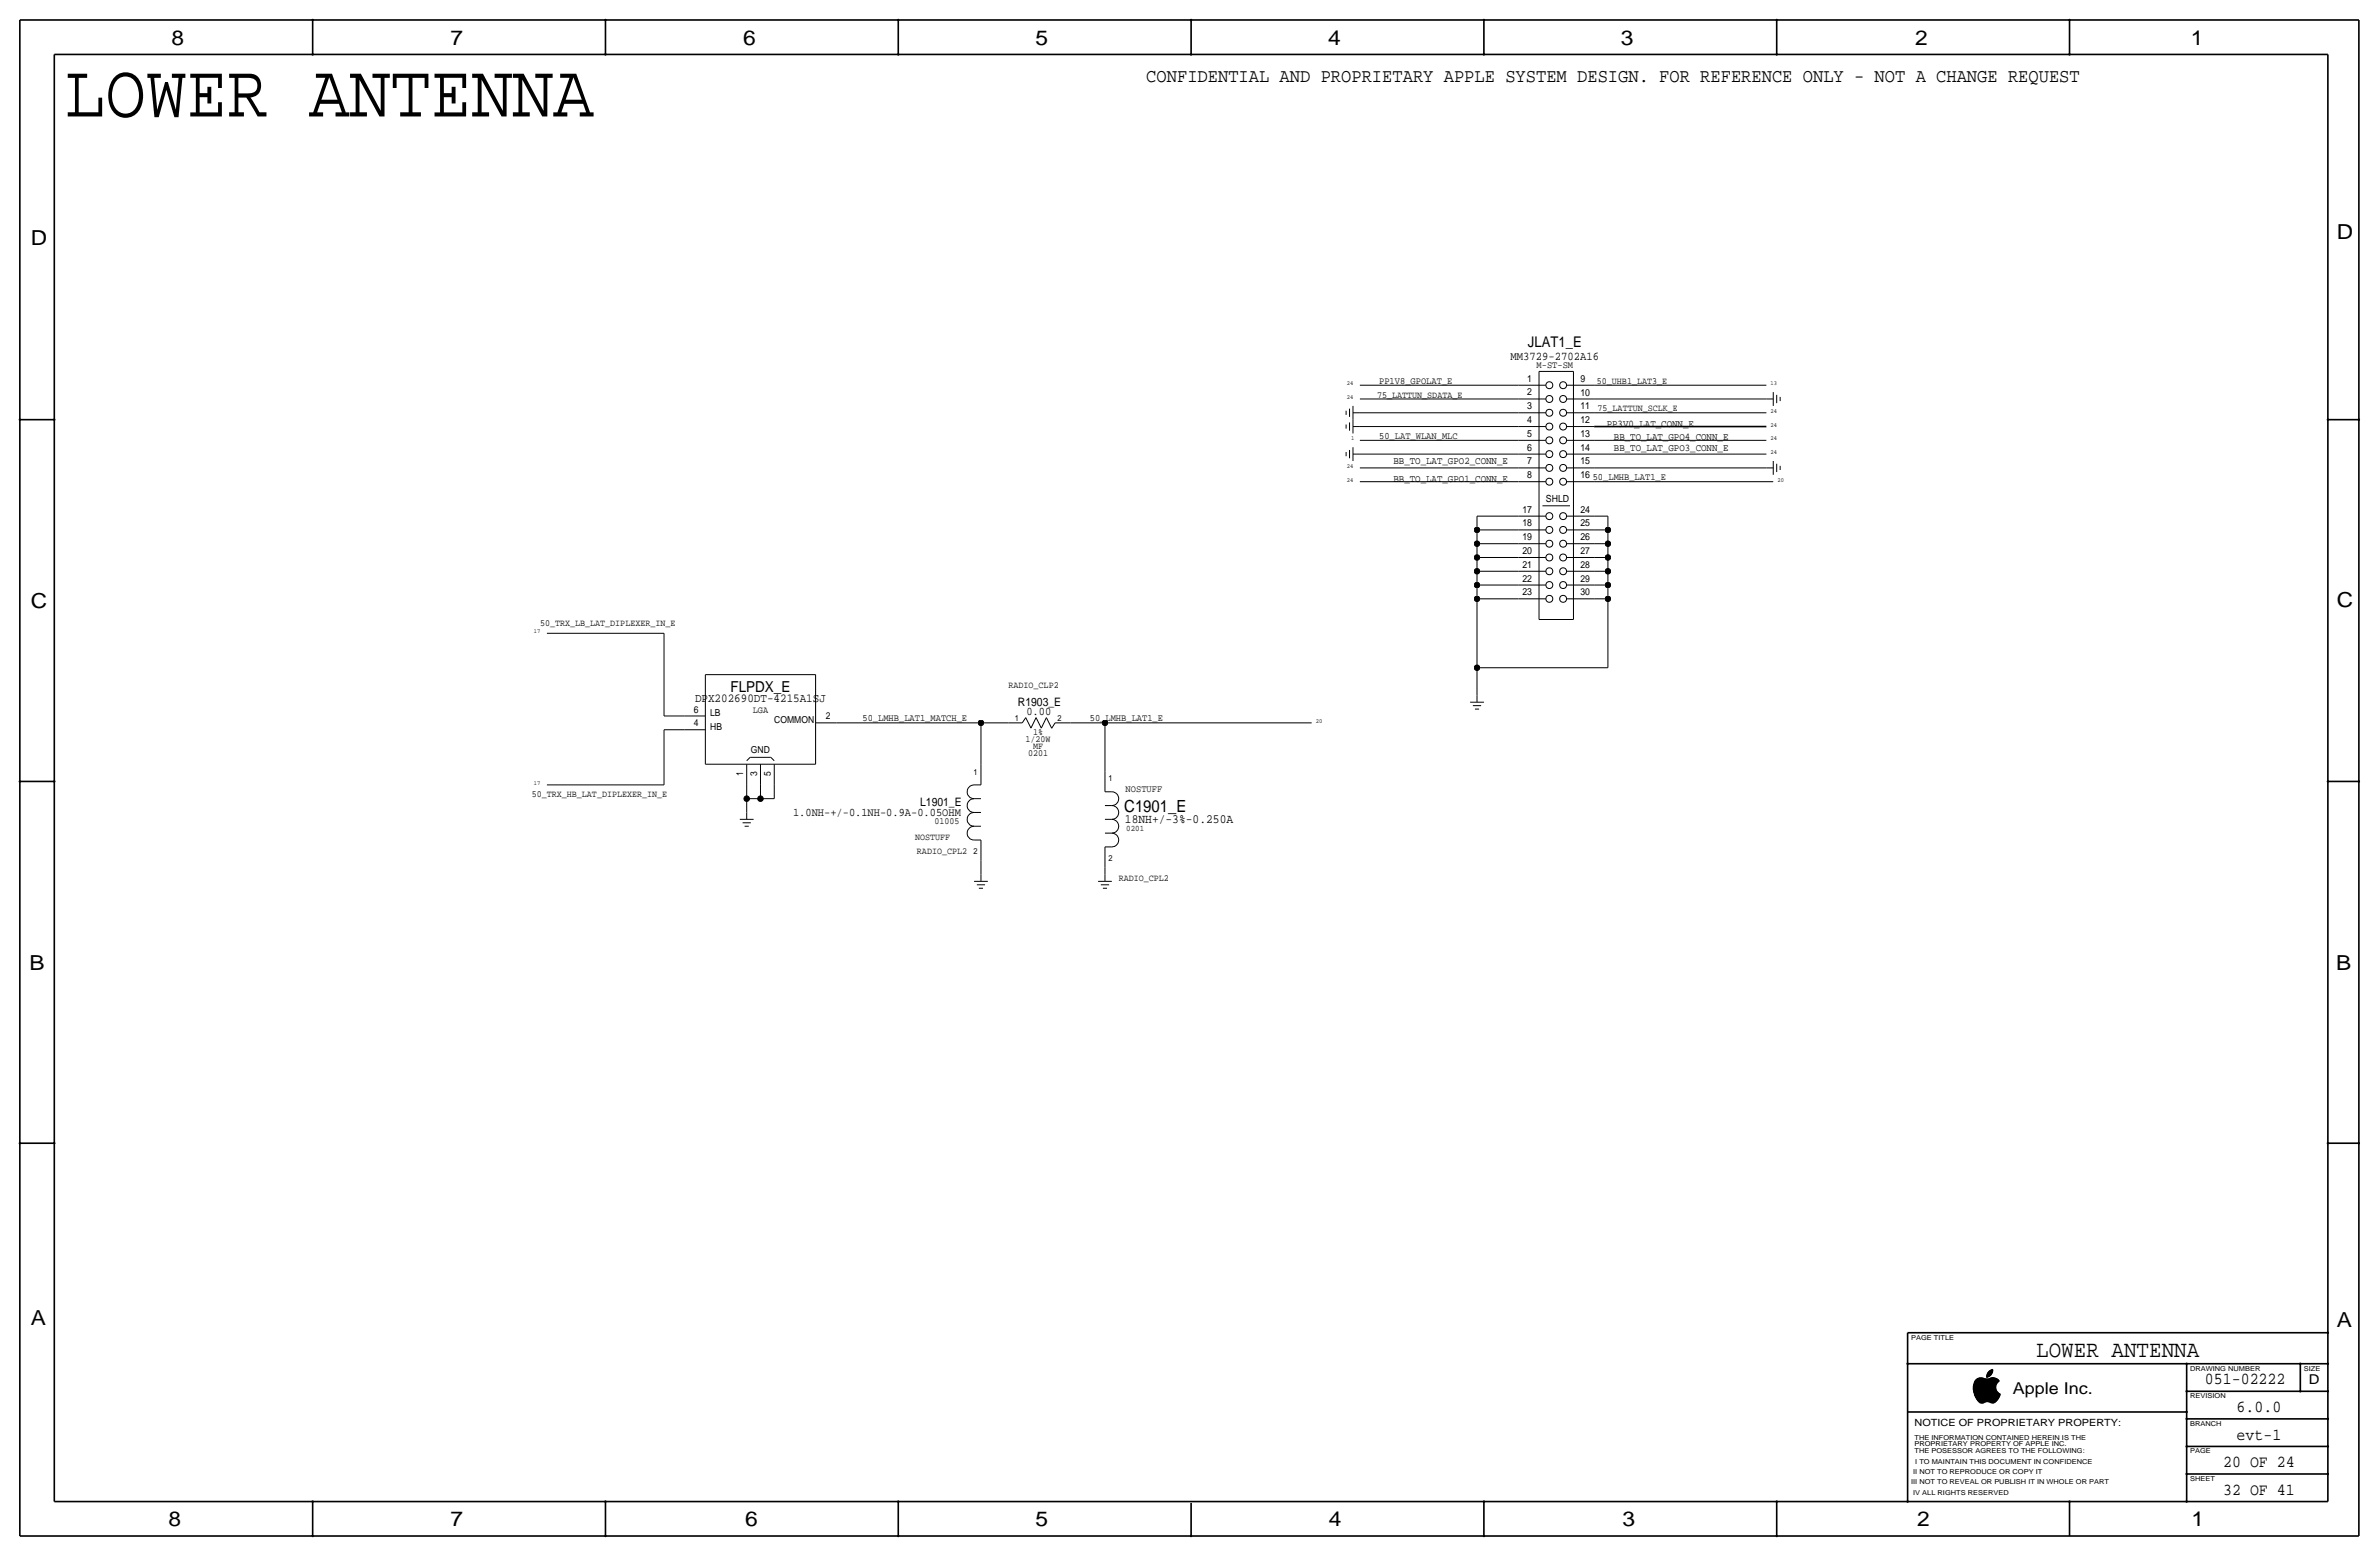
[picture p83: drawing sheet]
<svg xmlns="http://www.w3.org/2000/svg" width="877mm" height="574mm" viewBox="0 0 877 574" stroke-linecap="round" stroke-linejoin="round" font-family="sans-serif">
<defs><g id="words">
<text font-size="28" x="23.8" y="42.9">LOWER ANTENNA</text>
<text font-size="8.6" x="750.7" y="500.1">LOWER ANTENNA</text>
<g font-size="7.6">
<text x="63.2" y="16.5">8</text>
<text x="166.1" y="16.5">7</text>
<text x="274" y="16.5">6</text>
<text x="381.7" y="16.5">5</text>
<text x="489.7" y="16.5">4</text>
<text x="597.6" y="16.5">3</text>
<text x="706.1" y="16.5">2</text>
<text x="807.7" y="16.5">1</text>
<text x="861.5" y="88.1">D</text>
<text x="11.4" y="90.4">D</text>
<text x="11.4" y="224.3">C</text>
<text x="861.5" y="223.8">C</text>
<text x="10.8" y="357.6">B</text>
<text x="861.3" y="357.4">B</text>
<text x="11.3" y="488.4">A</text>
<text x="861.5" y="489.2">A</text>
<text x="62.2" y="562.6">8</text>
<text x="166" y="562.6">7</text>
<text x="274.8" y="562.6">6</text>
<text x="381.7" y="562.6">5</text>
<text x="489.9" y="562.6">4</text>
<text x="598.1" y="562.6">3</text>
<text x="706.8" y="562.6">2</text>
<text x="807.9" y="562.6">1</text>
</g>
<text font-size="7.1" x="422.6" y="30.2">CONFIDENTIAL AND PROPRIETARY APPLE SYSTEM DESIGN. FOR REFERENCE ONLY - NOT A CHANGE REQUEST</text>
<g font-size="6.2">
<text x="414.5" y="299.5">C1901_E</text>
<text x="812.9" y="510.3">051-02222</text>
<text x="824.6" y="520.4">6.0.0</text>
<text x="824.6" y="530.6">evt-1</text>
<text x="819.6" y="540.8">20 OF 24</text>
<text x="819.6" y="550.9">32 OF 41</text>
</g>
<text font-size="6" x="742.1" y="513.9">Apple Inc.</text>
<text font-size="5.6" x="269.3" y="255">FLPDX_E</text>
<text font-size="5.4" x="563.3" y="128">JLAT1_E</text>
<text font-size="5" x="851.2" y="510.3">D</text>
<text font-size="4.7" x="414.7" y="303.3">18NH+/-3%-0.250A</text>
<text font-size="4.5" x="256.2" y="258.8">DPX202690DT-4215A1SJ</text>
<text font-size="4.4" x="556.9" y="132.8">MM3729-2702A16</text>
<g font-size="4.3">
<text x="375.3" y="260.1">R1903_E</text>
<text x="378.4" y="263.7">0.00</text>
<text x="339.2" y="296.9">L1901_E</text>
<text x="292.4" y="300.7">1.0NH-+/-0.1NH-0.9A-0.05OHM</text>
</g>
<g font-size="3.8">
<text x="592.3" y="157.2">PP3V0_LAT_CONN_E</text>
<text x="595" y="162.3">BB_TO_LAT_GPO4_CONN_E</text>
<text x="595" y="166.1">BB_TO_LAT_GPO3_CONN_E</text>
<text x="513.7" y="171.2">BB_TO_LAT_GPO2_CONN_E</text>
<text x="513.7" y="177.5">BB_TO_LAT_GPO1_CONN_E</text>
</g>
<text font-size="3.7" x="705.8" y="525.5">NOTICE OF PROPRIETARY PROPERTY:</text>
<g font-size="3.6">
<text x="566.5" y="135.6">M-ST-SM</text>
<text x="508.5" y="141.5">PP1V8_GPOLAT_E</text>
<text x="563.1" y="140.7">1</text>
<text x="582.6" y="140.7">9</text>
<text x="563.1" y="145.8">2</text>
<text x="582.6" y="145.8">10</text>
<text x="563.1" y="155.9">4</text>
<text x="563.1" y="150.9">3</text>
<text x="582.6" y="155.9">12</text>
<text x="582.6" y="150.9">11</text>
<text x="508.5" y="161.8">50_LAT_WLAN_MLC</text>
<text x="563.1" y="161">5</text>
<text x="582.6" y="161">13</text>
<text x="563.1" y="166.1">6</text>
<text x="582.6" y="166.1">14</text>
<text x="563.1" y="171.2">7</text>
<text x="582.6" y="171.2">15</text>
<text x="563.1" y="176.3">8</text>
<text x="582.6" y="176.3">16</text>
<text x="587.2" y="177">50_LMHB_LAT1_E</text>
<text x="569.9" y="185.2">SHLD</text>
<text x="561.3" y="189">17</text>
<text x="582.6" y="189">24</text>
<text x="561.3" y="194">18</text>
<text x="582.6" y="194.1">25</text>
<text x="561.3" y="199.1">19</text>
<text x="582.6" y="199.1">26</text>
<text x="561.3" y="209.3">21</text>
<text x="561.3" y="204.2">20</text>
<text x="561.3" y="214.4">22</text>
<text x="561.3" y="219.5">23</text>
<text x="318" y="265.9">50_LMHB_LAT1_MATCH_E</text>
<text x="401.8" y="265.9">50_LMHB_LAT1_E</text>
<text x="415" y="291.8">NOSTUFF</text>
</g>
<g font-size="3.5">
<text x="588.7" y="141.5">50_UHB1_LAT3_E</text>
<text x="507.7" y="146.6">75_LATTUN_SDATA_E</text>
<text x="589" y="151.6">75_LATTUN_SCLK_E</text>
<text x="582.6" y="209.3">28</text>
<text x="582.6" y="204.2">27</text>
<text x="582.6" y="214.4">29</text>
<text x="582.6" y="219.5">30</text>
<text x="199.1" y="230.9">50_TRX_LB_LAT_DIPLEXER_IN_E</text>
<text x="371.8" y="253.7">RADIO_CLP2</text>
<text x="255.8" y="262.6">6</text>
<text x="261.8" y="263.9">LB</text>
<text x="277.5" y="262.6">LGA</text>
<text x="255.8" y="267.7">4</text>
<text x="261.8" y="269">HB</text>
<text x="285.5" y="266.4">COMMON</text>
<text x="304.5" y="265.2">2</text>
<text x="378.1" y="273.6">1/20W</text>
<text x="380.9" y="271">1%</text>
<text x="276.9" y="277.4">GND</text>
<text x="379" y="278.6">0201</text>
<text x="380.9" y="276.1">MF</text>
<text x="274" y="286" transform="rotate(-90 274 286)">1</text>
<text x="279.1" y="286" transform="rotate(-90 279.1 286)">3</text>
<text x="284.2" y="286" transform="rotate(-90 284.2 286)">5</text>
<text x="196" y="293.9">50_TRX_HB_LAT_DIPLEXER_IN_E</text>
<text x="344.5" y="303.8">01005</text>
<text x="337.4" y="309.6">NOSTUFF</text>
<text x="338.1" y="314.7">RADIO_CPL2</text>
<text x="412.4" y="324.9">RADIO_CPL2</text>
</g>
<g font-size="3.1">
<text x="374.1" y="265.7">1</text>
<text x="389.8" y="265.7">2</text>
<text x="358.8" y="285.5">1</text>
<text x="408.6" y="288">1</text>
<text x="415.2" y="306.3">0201</text>
<text x="358.8" y="314.7">2</text>
<text x="408.6" y="317.2">2</text>
</g>
<g font-size="2.5">
<text x="704.5" y="493.8">PAGE TITLE</text>
<text x="807.4" y="505.2">DRAWING NUMBER</text>
<text x="849.3" y="505.2">SIZE</text>
<text x="807.4" y="515.4">REVISION</text>
<text x="807.4" y="525.5">BRANCH</text>
<text x="705.8" y="533.1">PROPRIETARY PROPERTY OF APPLE INC.</text>
<text x="705.8" y="530.6">THE INFORMATION CONTAINED HEREIN IS THE</text>
<text x="705.8" y="535.7">THE POSESSOR AGREES TO THE FOLLOWING:</text>
<text x="706.1" y="539.5">I TO MAINTAIN THIS DOCUMENT IN CONFIDENCE</text>
<text x="807.4" y="535.7">PAGE</text>
<text x="705.3" y="543.3">II NOT TO REPRODUCE OR COPY IT</text>
<text x="807.4" y="545.8">SHEET</text>
<text x="704.5" y="547.1">III NOT TO REVEAL OR PUBLISH IT IN WHOLE OR PART</text>
<text x="705.3" y="550.9">IV ALL RIGHTS RESERVED</text>
</g>
<g font-size="2.3">
<text x="496.5" y="142">24</text>
<text x="652.7" y="142">13</text>
<text x="496.5" y="147.1">24</text>
<text x="652.7" y="152.1">24</text>
<text x="652.7" y="157.2">24</text>
<text x="498.1" y="162.3">1</text>
<text x="652.7" y="162.3">24</text>
<text x="652.7" y="167.4">24</text>
<text x="496.5" y="172.5">24</text>
<text x="496.5" y="177.5">24</text>
<text x="655.3" y="177.5">20</text>
<text x="196.8" y="233.4">17</text>
<text x="485.1" y="266.4">20</text>
<text x="196.8" y="289.3">17</text>
</g>
</g></defs>
<g fill="none" stroke="#000" stroke-width=".37">
<path d="M567.4 136.9h12.7zM567.4 136.9v91.4zM580.1 136.9v91.4zM496.3 151.4v1.5zM496.3 156.5v1.5zM497.5 150.6v3.1zM497.5 155.7v3.1zM498.8 152.1h2.5zM498.8 157.2h2.5zM498.8 149.6v5.1zM498.8 154.7v5.1zM501.3 142h58.5z"/>
<path d="M501.3 157.2h58.5zM501.3 152.1h58.5zM501.3 147.1h58.5zM559.8 157.2h10.1zM559.8 142h10.1zM559.8 147.1h10.1zM559.8 152.1h10.1zM577.5 147.1h10.2zM577.5 152.1h10.2zM577.5 157.2h10.2zM577.5 142h10.2zM587.7 142h63.5z"/>
<path d="M587.7 152.1h63.5zM587.7 147.1h63.5zM651.2 147.1h2.5zM653.7 144.5v5.1zM655 145.5v3.1zM656.3 146.3v1.5zM496.3 166.6v1.5zM497.5 165.9v3zM498.8 167.4h2.5zM498.8 164.8v5.1zM501.3 177.5h58.5zM501.3 167.4h58.5z"/>
<path d="M501.3 172.5h58.5zM501.3 162.3h58.5zM559.8 177.5h10.1zM559.8 162.3h10.1zM559.8 167.4h10.1zM559.8 172.5h10.1zM577.5 162.3h10.2zM577.5 177.5h10.2zM577.5 172.5h10.2zM577.5 167.4h10.2zM587.7 167.4h63.5zM587.7 177.5h66z"/>
<path d="M587.7 162.3h63.5zM587.7 172.5h63.5zM651.2 172.5h2.5zM653.7 169.9v5.1zM655 170.9v3.1zM656.3 171.7v1.5zM544.5 190.2h15.3zM544.5 195.3h15.3zM544.5 190.2v5.1zM544.5 195.3v5.1zM559.8 195.3h10.1zM559.8 190.2h10.1z"/>
<path d="M568.7 186.4h10.1zM577.5 195.3h10.2zM577.5 190.2h10.2zM587.7 195.3h5.1zM587.7 190.2h5.1zM592.8 195.3v5.1zM592.8 190.2v5.1zM544.5 200.4h15.3zM544.5 205.5h15.3zM544.5 210.6h15.3zM544.5 215.6h15.3zM544.5 200.4v5.1z"/>
<path d="M544.5 205.5v5.1zM544.5 210.6v5zM544.5 215.6v5.1zM559.8 210.6h10.1zM559.8 205.5h10.1zM559.8 200.4h10.1zM559.8 215.6h10.1zM577.5 210.6h10.2zM577.5 205.5h10.2zM577.5 200.4h10.2zM577.5 215.6h10.2zM587.7 215.6h5.1z"/>
<path d="M587.7 210.6h5.1zM587.7 205.5h5.1zM587.7 200.4h5.1zM592.8 215.6v5.1zM592.8 210.6v5zM592.8 205.5v5.1zM592.8 200.4v5.1zM201.6 233.4h43.2zM244.8 233.4v30.5zM544.5 220.7h15.3zM544.5 220.7v25.4zM559.8 220.7h10.1z"/>
<path d="M567.4 228.3h12.7zM577.5 220.7h10.2zM587.7 220.7h5.1zM592.8 220.7v25.4zM260 248.7h40.7zM260 248.7v33zM300.7 248.7v33zM542 258.8h5.1zM544.5 246.1v10.2zM544.5 256.3v2.5zM544.5 246.1h48.3zM244.8 269v20.3z"/>
<path d="M244.8 269h7.6zM244.8 263.9h7.6zM252.4 263.9h7.6zM252.4 269h7.6zM276.6 279.1h7.6zM284.2 279.1l1.2 1.3zM300.7 266.4h7.6zM308.3 266.4h53.3zM361.6 266.4h10.2zM361.6 266.4v15.3zM371.8 266.4h5.1zM378.2 264.5l1.9 3.9z"/>
<path d="M378.2 264.5l-1.3 1.9zM382 264.5l-1.9 3.9zM382 264.5l1.9 3.9zM385.8 264.5l-1.9 3.9zM385.8 264.5l1.9 3.9zM389 266.4h5.7zM389 266.4l-1.3 2.1zM394.7 266.4h12.7zM407.4 266.4v17.8zM407.4 266.4h76.2zM543 260.1h3zM543.8 261.4h1.5z"/>
<path d="M201.6 289.3h43.2zM260 281.7h40.7zM275.3 294.4v5.1zM275.3 289.3v5.1zM275.3 294.4h5.1zM275.3 281.7v7.6zM275.3 280.4l1.3-1.3zM275.3 299.5v2.5zM280.4 294.4h5zM280.4 289.3v5.1zM280.4 281.7v7.6zM285.4 289.3v5.1z"/>
<path d="M285.4 281.7v7.6zM359.1 299.5h2.5zM359.1 294.4h2.5zM359.1 289.3h2.5zM359.1 289.3a2.54 2.54 0 0 0-2.5 2.5 2.54 2.54 0 0 0 2.5 2.6 2.54 2.54 0 0 0-2.5 2.5 2.54 2.54 0 0 0 2.5 2.6 2.54 2.54 0 0 0-2.5 2.5 2.54 2.54 0 0 0 2.5 2.5 2.54 2.54 0 0 0-2.5 2.6 2.54 2.54 0 0 0 2.5 2.5M361.6 281.7v7.6zM407.4 284.2v7.6zM407.4 296.9h2.5zM407.4 291.8h2.5zM409.9 291.8a2.54 2.54 0 0 1 2.5 2.6 2.54 2.54 0 0 1-2.5 2.5 2.54 2.54 0 0 1 2.5 2.6 2.54 2.54 0 0 1-2.5 2.5 2.54 2.54 0 0 1 2.5 2.5 2.54 2.54 0 0 1-2.5 2.6 2.54 2.54 0 0 1 2.5 2.5 2.54 2.54 0 0 1-2.5 2.6M272.7 302h5.1zM273.8 303.3h3z"/>
<path d="M274.5 304.5h1.5zM359.1 309.6h2.5zM359.1 304.5h2.5zM361.6 317.2v5.1zM361.6 309.6v7.6zM407.4 319.8v2.5zM407.4 312.2v7.6zM407.4 312.2h2.5zM407.4 307.1h2.5zM407.4 302h2.5zM359.1 324.9h5.1zM360.1 326.1h3.1z"/>
<path d="M360.9 327.4h1.5zM361.6 322.3v2.6zM404.8 324.9h5.1zM405.8 326.1h3.1zM406.6 327.4h1.5zM407.4 322.3v2.6zM727.5 512.2h8.4zM727.5 512.3h8.4zM727.5 512.4h8.5zM727.5 511.2h8.2zM727.5 511.3h8.2zM727.5 511.5h8.2z"/>
<path d="M727.5 511.4h8.2zM727.5 512h8.3zM727.5 512.1h8.3zM727.5 511.7h8.3zM727.5 511.8h8.3zM727.5 511.6h8.3zM727.5 511.9h8.3zM727.5 511.1h8.3zM727.6 512.8h8.6zM727.6 510.8h8.2zM727.6 511h8.2zM727.6 510.9h8.2z"/>
<path d="M727.6 510.7h8.2zM727.6 512.5h8.4zM727.6 512.6h8.4zM727.6 512.7h8.5zM727.6 512.9h8.6zM727.6 510.6h8.3zM727.6 510.5h8.3zM727.6 513h8.7zM727.6 513.1h8.8zM727.7 513.2h8.8zM727.7 510.2h8.3zM727.7 510.4h8.2z"/>
<path d="M727.7 510.3h8.3zM727.7 513.4h9.1zM727.7 513.3h9zM727.7 510.1h8.3zM727.8 509.9h8.4zM727.8 513.5h9.1zM727.8 510h8.3zM727.8 513.6h9.2zM727.8 513.8h9.6zM727.8 509.8h8.5zM727.8 513.7h9.4zM727.9 513.9h9.5z"/>
<path d="M727.9 509.7h8.4zM727.9 509.6h8.5zM727.9 514.1h9.5zM727.9 514h9.5zM728 514.2h9.4zM728 509.5h8.5zM728 509.4h8.6zM728 509.3h8.7zM728 514.4h9.3zM728.1 509.2h8.8zM728.1 514.5h9.2zM728.1 514.6h9.1z"/>
<path d="M728.1 509.1h8.9zM728.2 514.7h9zM728.2 509h8.8zM728.2 514.8h9zM728.3 514.9h8.8zM728.3 508.9h8.7zM728.3 515h8.8zM728.3 508.8h8.6zM728.3 515.1h8.7zM728.4 508.7h8.4zM728.4 515.2h8.6zM728.5 515.3h8.4z"/>
<path d="M728.5 515.4h8.4zM728.5 508.6h8.2zM728.6 515.5h8.2zM728.6 508.5h7.9zM728.7 515.6h8zM728.7 515.7h8zM728.7 508.4h7.7zM728.8 515.8h7.7zM728.9 515.9h7.6zM728.9 508.3h3.1zM728.9 516h7.5zM729 508.2h2.6z"/>
<path d="M729 516.1h7.3zM729.1 516.2h7.1zM729.2 516.3h6.9zM729.2 508.1a4.7 4.7 0 0 0-1.2 6.3l1.8 2.6 .8 .2 1-.3M729.3 508.1h2.1zM729.3 516.4h6.7zM729.4 516.5h6.5zM729.5 516.6h6.3zM729.6 516.7h2.5zM729.6 507.9h1.4zM729.7 516.8h2.1zM729.8 516.9h1.9z"/>
<path d="M729.9 517h1.6zM730.2 517.1h1zM732.4 507.5h.6zM732.4 507.6h.4zM732.4 507.4h.8zM732.4 507.3h1zM732.4 507.1h1.3zM732.4 507h1.4zM732.4 507.2h1.2zM732.5 506.9h1.4zM732.5 506.8h1.5zM732.5 506.6h1.7z"/>
<path d="M732.5 506.7h1.6zM732.6 506.5h1.7zM732.6 506.4h1.7zM732.7 506.3h1.7zM732.7 506.2h1.7zM732.8 506.1h1.7zM732.8 506h1.7zM732.9 505.9h1.6zM733 505.8h1.6zM733.1 505.7h1.5zM733.1 508.3h3.1zM733.2 505.6h1.4z"/>
<path d="M733.2 516.7h2.5zM733.3 505.5h1.4zM733.4 508.2h2.6zM733.4 505.4h1.3zM733.6 505.3h1.1zM733.6 516.8h2zM733.6 508.1a2.99 2.99 0 0 1 3.5 1 2.71 2.71 0 0 0-1.3 2.5 2.71 2.71 0 0 0 1.7 2.3 3.5 3.5 0 0 1-3.1 3.2l-1.6-.4-1.1 .2M733.7 508.1h2.1zM733.7 508.1l-1.3 .2-1.9-.4-1.3 .2M733.7 505.2h1zM733.8 516.9h1.7zM733.9 505.1h.8z"/>
<path d="M733.9 507.9h1.6zM734 517h1.3zM734.1 505h.6zM734.3 507.8h.8zM734.3 504.9h.4zM734.3 517.1h.7zM734.7 504.7a2.81 2.81 0 0 0-2.3 3 2.71 2.71 0 0 0 2.3-2.9"/>
<circle cx="571.2" cy="157.2" r="1.28"/>
<circle cx="571.2" cy="142" r="1.28"/>
<circle cx="571.2" cy="152.2" r="1.28"/>
<circle cx="571.2" cy="147.1" r="1.28"/>
<circle cx="576.3" cy="152.2" r="1.28"/>
<circle cx="576.3" cy="147.1" r="1.28"/>
<circle cx="576.3" cy="157.2" r="1.28"/>
<circle cx="576.3" cy="142" r="1.28"/>
<circle cx="571.2" cy="172.5" r="1.28"/>
<circle cx="571.2" cy="162.3" r="1.28"/>
<circle cx="571.2" cy="177.6" r="1.28"/>
<circle cx="571.2" cy="167.4" r="1.28"/>
<circle cx="576.3" cy="172.5" r="1.28"/>
<circle cx="576.3" cy="162.3" r="1.28"/>
<circle cx="576.3" cy="177.6" r="1.28"/>
<circle cx="576.3" cy="167.4" r="1.28"/>
<circle cx="571.2" cy="195.3" r="1.28"/>
<circle cx="571.2" cy="190.3" r="1.28"/>
<circle cx="576.3" cy="195.3" r="1.28"/>
<circle cx="576.3" cy="190.3" r="1.28"/>
<circle cx="571.2" cy="205.5" r="1.28"/>
<circle cx="571.2" cy="215.7" r="1.28"/>
<circle cx="571.2" cy="200.4" r="1.28"/>
<circle cx="571.2" cy="210.6" r="1.28"/>
<circle cx="576.3" cy="205.5" r="1.28"/>
<circle cx="576.3" cy="210.6" r="1.28"/>
<circle cx="576.3" cy="200.4" r="1.28"/>
<circle cx="576.3" cy="215.7" r="1.28"/>
<circle cx="571.2" cy="220.7" r="1.28"/>
<circle cx="576.3" cy="220.7" r="1.28"/>
</g>
<g fill="none" stroke="#000" stroke-width=".6" stroke-linecap="butt">
<path d="M7.3 7.4v558.8zM7.3 7.4h862.3zM115.3 7.4v12.7zM223.2 7.4v12.7zM331.2 7.4v12.7zM439.1 7.4v12.7zM547.1 7.4v12.7zM655 7.4v12.7zM763 7.4v12.7zM869.6 7.4v558.8zM20 20.1v533.4zM20 20.1h838.2z"/>
<path d="M858.2 20.1v533.4zM7.3 154.7h12.7zM587.7 157.2h63.5zM858.2 154.7h11.4zM7.3 288h12.7zM858.2 288h11.4zM7.3 421.4h12.7zM858.2 421.4h11.4zM703.3 491.2v62.3zM703.3 491.2h154.9zM703.3 502.7h154.9zM806.1 502.7v50.8z"/>
<path d="M806.1 512.8h52.1zM848.1 502.7v10.1zM703.3 520.4h102.8zM806.1 533.1h52.1zM806.1 523h52.1zM20 553.5h838.2zM115.3 553.5v12.7zM223.2 553.5v12.7zM331.2 553.5v12.7zM439.1 554v12.2zM547.1 553.5v12.7zM655 553.5v12.7z"/>
<path d="M763 553.5v12.7zM806.1 543.3h52.1zM7.3 566.2h862.3z"/>
</g>
<g fill="#000" stroke="#000" stroke-width=".37">
<path d="M115.1 7.2h.4v.3h-.4zM115.1 19.9h.4v.3h-.4zM223 7.2h.4v.3h-.4zM223 19.9h.4v.3h-.4zM331 19.9h.4v.3h-.4zM331 7.2h.4v.3h-.4zM438.9 7.2h.4v.3h-.4zM438.9 19.9h.4v.3h-.4zM546.9 7.2h.4v.3h-.4zM546.9 19.9h.4v.3h-.4zM654.8 19.9h.4v.3h-.4zM654.8 7.2h.4v.3h-.4z"/>
<path d="M762.8 19.9h.4v.3h-.4zM762.8 7.2h.4v.3h-.4zM7.1 154.5h.4v.4h-.4zM19.8 154.5h.4v.4h-.4zM858 154.5h.4v.4h-.4zM869.5 154.5h.3v.4h-.3zM7.1 287.9h.4v.3h-.4zM19.8 287.9h.4v.3h-.4zM858 287.9h.4v.3h-.4zM869.5 287.9h.3v.3h-.3zM7.1 421.2h.4v.4h-.4zM19.8 421.2h.4v.4h-.4z"/>
<path d="M858 421.2h.4v.4h-.4zM869.5 421.2h.3v.4h-.3zM858 491.1h.4v.3h-.4zM703.1 502.5h.4v.3h-.4zM806 502.5h.3v.3h-.3zM806 512.7h.3v.3h-.3zM847.9 512.7h.3v.3h-.3zM847.9 502.5h.3v.3h-.3zM858 502.5h.4v.3h-.4zM858 512.7h.4v.3h-.4zM806 520.3h.3v.3h-.3zM806 522.8h.3v.4h-.3z"/>
<path d="M806 533h.3v.3h-.3zM858 522.8h.4v.4h-.4zM858 533h.4v.3h-.4zM115.1 553.3h.4v.3h-.4zM223 553.3h.4v.3h-.4zM331 553.3h.4v.3h-.4zM546.9 553.3h.4v.3h-.4zM654.8 553.3h.4v.3h-.4zM703.1 553.3h.4v.3h-.4zM762.8 553.3h.4v.3h-.4zM806 543.1h.3v.4h-.3zM806 553.3h.3v.3h-.3z"/>
<path d="M858 543.1h.4v.4h-.4zM115.1 566h.4v.3h-.4zM223 566h.4v.3h-.4zM331 566h.4v.3h-.4zM438.9 566h.4v.3h-.4zM546.9 566h.4v.3h-.4zM654.8 566h.4v.3h-.4z"/>
<circle cx="544.5" cy="195.3" r="1.02"/>
<circle cx="592.8" cy="195.3" r="1.02"/>
<circle cx="544.5" cy="210.6" r="1.02"/>
<circle cx="544.5" cy="200.4" r="1.02"/>
<circle cx="544.5" cy="205.5" r="1.02"/>
<circle cx="544.5" cy="215.6" r="1.02"/>
<circle cx="592.8" cy="205.5" r="1.02"/>
<circle cx="592.8" cy="210.6" r="1.02"/>
<circle cx="592.8" cy="200.4" r="1.02"/>
<circle cx="592.8" cy="215.6" r="1.02"/>
<circle cx="544.5" cy="220.7" r="1.02"/>
<circle cx="592.8" cy="220.7" r="1.02"/>
<circle cx="544.5" cy="246.1" r="1.02"/>
<circle cx="361.6" cy="266.4" r="1.02"/>
<circle cx="407.4" cy="266.4" r="1.02"/>
<circle cx="275.3" cy="294.4" r="1.02"/>
<circle cx="280.4" cy="294.4" r="1.02"/>
</g>
<use href="#words"/>
</svg>
